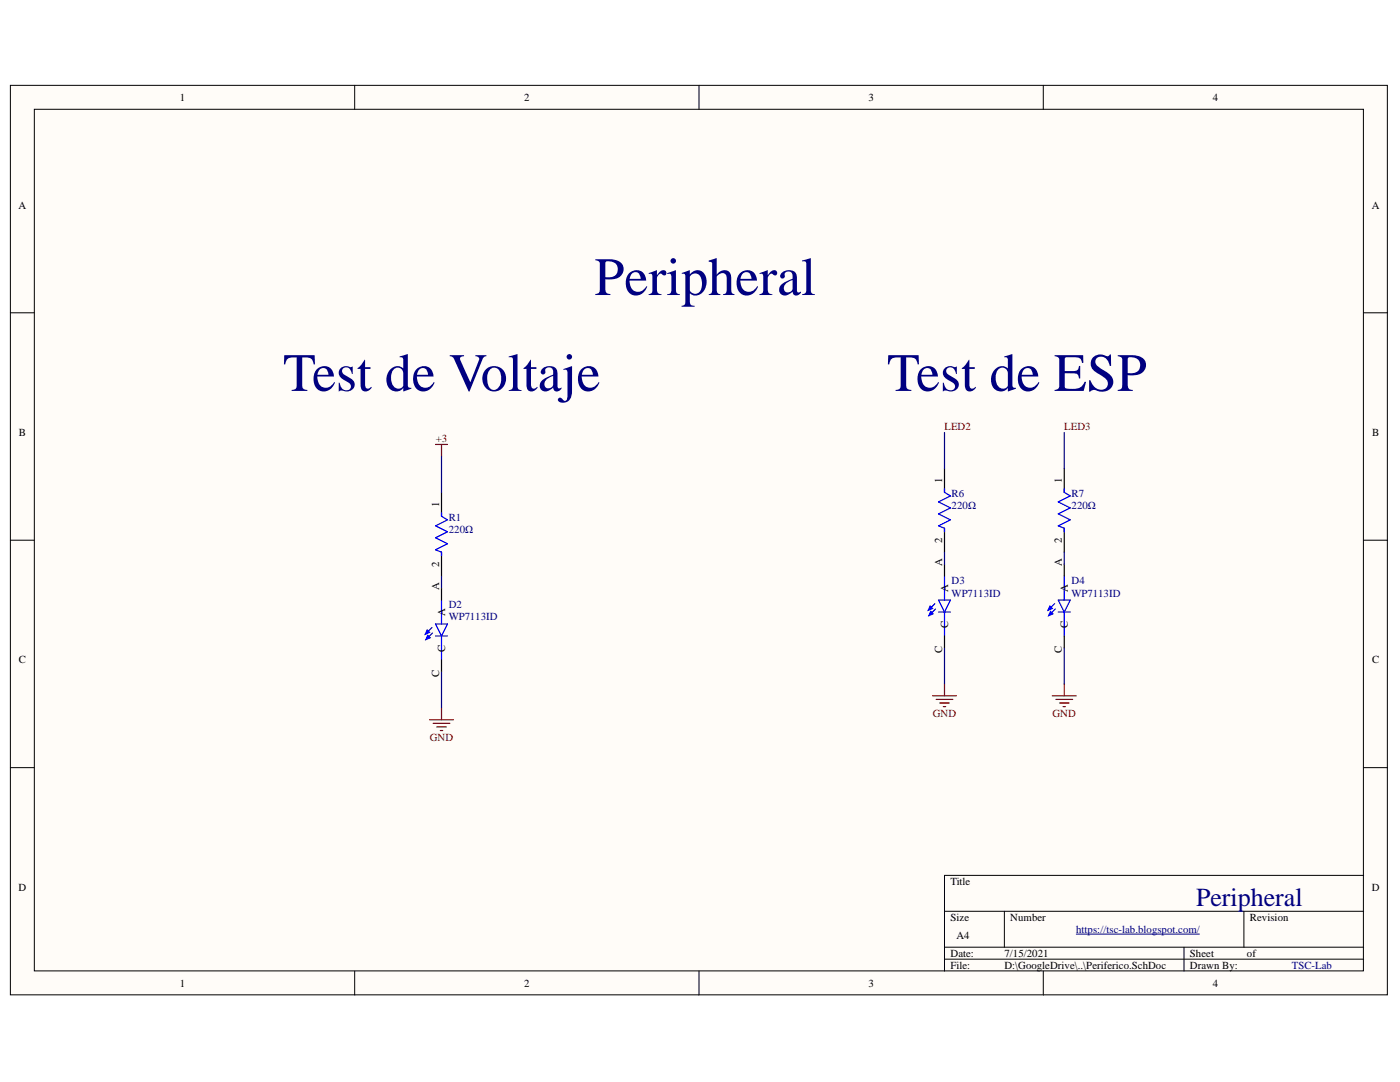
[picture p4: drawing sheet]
<svg xmlns="http://www.w3.org/2000/svg" width="279mm" height="216mm" viewBox="0 0 279 216" stroke-linecap="round" stroke-linejoin="round" font-family="sans-serif">
<defs><g id="words">
<g font-size="10.8" fill="#000080">
<text x="118.6" y="58.9">Peripheral</text>
<text x="56.5" y="78">Test de Voltaje</text>
<text x="177" y="78">Test de ESP</text>
</g>
<text font-size="5.2" fill="#000080" x="238.7" y="180.7">Peripheral</text>
<g font-size="2.2">
<text x="35.9" y="20.2">1</text>
<text x="104.6" y="20.2">2</text>
<text x="173.3" y="20.2">3</text>
<text x="242" y="20.2">4</text>
<text x="3.7" y="41.6">A</text>
<text x="273.8" y="41.6">A</text>
<text x="3.8" y="87">B</text>
<text x="273.8" y="87">B</text>
<text x="87.6" y="101.1" transform="rotate(-90 87.6 101.1)">1</text>
<text x="188" y="96.3" transform="rotate(-90 188 96.3)">1</text>
<text x="211.9" y="96.3" transform="rotate(-90 211.9 96.3)">1</text>
<text x="87.6" y="113.2" transform="rotate(-90 87.6 113.2)">2</text>
<text x="188" y="113" transform="rotate(-90 188 113)">A</text>
<text x="188" y="108.4" transform="rotate(-90 188 108.4)">2</text>
<text x="211.9" y="113" transform="rotate(-90 211.9 113)">A</text>
<text x="211.9" y="108.4" transform="rotate(-90 211.9 108.4)">2</text>
<text x="87.6" y="117.8" transform="rotate(-90 87.6 117.8)">A</text>
<text x="189.2" y="118.2" transform="rotate(-90 189.2 118.2)">A</text>
<text x="213.1" y="118.2" transform="rotate(-90 213.1 118.2)">A</text>
<text x="88.8" y="123" transform="rotate(-90 88.8 123)">A</text>
<text x="189.2" y="125.2" transform="rotate(-90 189.2 125.2)">C</text>
<text x="213.1" y="125.2" transform="rotate(-90 213.1 125.2)">C</text>
<text x="88.8" y="130" transform="rotate(-90 88.8 130)">C</text>
<text x="188" y="130.2" transform="rotate(-90 188 130.2)">C</text>
<text x="211.9" y="130.2" transform="rotate(-90 211.9 130.2)">C</text>
<text x="3.8" y="132.4">C</text>
<text x="87.6" y="135" transform="rotate(-90 87.6 135)">C</text>
<text x="273.8" y="132.4">C</text>
<text x="3.7" y="177.8">D</text>
<text x="189.7" y="176.6">Title</text>
<text x="273.8" y="177.8">D</text>
<text x="189.7" y="183.8">Size</text>
<text x="201.6" y="183.8">Number</text>
<text x="249.4" y="183.8">Revision</text>
<text x="189.7" y="190.9">Date:</text>
<text x="190.9" y="187.4">A4</text>
<text x="200.4" y="190.9">7/15/2021</text>
<text x="237.5" y="190.9">Sheet</text>
<text x="248.9" y="190.9">of</text>
<text x="35.9" y="196.9">1</text>
<text x="104.6" y="196.9">2</text>
<text x="173.3" y="196.9">3</text>
<text x="189.7" y="193.3">File:</text>
<text x="200.4" y="193.3">D:\GoogleDrive\..\Periferico.SchDoc</text>
<text x="237.5" y="193.3">Drawn By:</text>
<text x="242" y="196.9">4</text>
</g>
<g font-size="2.2" fill="#800000">
<text x="87" y="88.2">+3</text>
<text x="188.5" y="85.8">LED2</text>
<text x="212.4" y="85.8">LED3</text>
<text x="186.2" y="143.2">GND</text>
<text x="210" y="143.2">GND</text>
<text x="85.8" y="147.9">GND</text>
</g>
<g font-size="2.2" fill="#000080">
<text x="189.9" y="101.6">220Ω</text>
<text x="189.9" y="99.2">R6</text>
<text x="213.8" y="101.6">220Ω</text>
<text x="213.8" y="99.2">R7</text>
<text x="89.5" y="106.4">220Ω</text>
<text x="89.5" y="104">R1</text>
<text x="189.9" y="116.6">D3</text>
<text x="189.9" y="119">WP7113ID</text>
<text x="213.8" y="116.6">D4</text>
<text x="213.8" y="119">WP7113ID</text>
<text x="89.5" y="121.4">D2</text>
<text x="89.5" y="123.8">WP7113ID</text>
<text x="214.8" y="186.1">https://tsc-lab.blogspot.com/</text>
<text x="257.8" y="193.3">TSC-Lab</text>
</g>
</g></defs>
<g fill="#fffcf8" stroke="#000" stroke-width=".2">
<path d="M2.1 17h274.8v181.5h-274.8z"/>
<path d="M6.9 21.8h265.2v171.9h-265.2z"/>
</g>
<g fill="none" stroke="#000" stroke-width=".2">
<path d="M70.8 17v4.8M139.5 17v4.8M208.2 17v4.8M2.1 62.4h4.8M272.1 62.4h4.8M2.1 107.8h4.8M272.1 107.8h4.8M2.1 153.2h4.8M272.1 153.2h4.8M272.1 174.7h-83.6v19.1M70.8 193.8v4.8M139.5 193.8v4.8"/>
<path d="M188.5 181.8h83.6M188.5 189h83.6M188.5 191.4h83.6M200.4 181.8v7.2M208.2 193.8v4.8M236.3 189v4.8M248.2 181.8v7.2"/>
</g>
<path d="M88.1 119.7v4.8M86.2 125.2l-1.3 1.3M86.3 126.3l-1.3 1.3M86.9 124.5h2.4l-1.2 2.4zM86.9 126.9h2.4M88.1 126.9v4.8" fill="none" stroke="#00f" stroke-width=".24"/>
<path d="M85.2 125.7l.5 .5-.8 .3z" fill="#00f"/>
<path d="M85.2 125.7l.5 .5-.8 .3z" fill="none" stroke="#00f" stroke-width=".24"/>
<path d="M85.4 126.8l.4 .5-.8 .3z" fill="#00f"/>
<path d="M88.1 102.3v.7l1.2 .7-2.4 1.2 2.4 1.2-2.4 1.2 2.4 1.2-2.4 1.2 1.2 .5v.7M187.3 119.7h2.4l-1.2 2.4zM188.5 115v4.7M85.4 126.8l.4 .5-.8 .3zM186.6 120.5l-1.3 1.3M186.7 121.5l-1.3 1.3M187.3 122.1h2.4M188.5 122.1v4.8" fill="none" stroke="#00f" stroke-width=".24"/>
<path d="M88.1 98.2v4.8M88.1 110.2v4.8M88.1 117.3v2.4M88.1 131.7v2.4" fill="none" stroke="#000" stroke-width=".24"/>
<path d="M86.9 88.7h2.4M88.1 88.7v2.4M85.7 143.6h4.8M86.4 144.3h3.4M87.2 145.1h1.9M87.9 145.8h.5M88.1 141.2v2.4" fill="none" stroke="#800000" stroke-width=".24"/>
<path d="M185.6 120.9l.5 .5-.8 .4z" fill="#00f"/>
<path d="M185.6 120.9l.5 .5-.8 .4z" fill="none" stroke="#00f" stroke-width=".24"/>
<path d="M185.7 122l.5 .5-.8 .3z" fill="#00f"/>
<path d="M188.5 97.5v.7l1.2 .8-2.4 1.2 2.4 1.1-2.4 1.2 2.4 1.2-2.4 1.2 1.2 .5v.7M211.2 119.7h2.4l-1.2 2.4zM212.4 115v4.7M185.7 122l.5 .5-.8 .3zM210.5 120.5l-1.3 1.3M210.6 121.5l-1.3 1.3M211.2 122.1h2.4M212.4 122.1v4.8" fill="none" stroke="#00f" stroke-width=".24"/>
<path d="M188.5 93.5v4.7M188.5 105.4v4.8M188.5 112.6v2.4M188.5 126.9v2.4" fill="none" stroke="#000" stroke-width=".24"/>
<path d="M186.1 138.8h4.8M186.8 139.6h3.4M188.5 136.5v2.3M187.5 140.3h1.9M188.3 141h.4" fill="none" stroke="#800000" stroke-width=".24"/>
<path d="M209.5 120.9l.5 .5-.8 .4z" fill="#00f"/>
<path d="M209.5 120.9l.5 .5-.8 .4z" fill="none" stroke="#00f" stroke-width=".24"/>
<path d="M209.6 122l.5 .5-.8 .3z" fill="#00f"/>
<path d="M212.4 97.5v.7l1.2 .8-2.4 1.2 2.4 1.1-2.4 1.2 2.4 1.2-2.4 1.2 1.2 .5v.7M209.6 122l.5 .5-.8 .3z" fill="none" stroke="#00f" stroke-width=".24"/>
<path d="M212.4 93.5v4.7M212.4 105.4v4.8M212.4 112.6v2.4M212.4 126.9v2.4" fill="none" stroke="#000" stroke-width=".24"/>
<path d="M210 138.8h4.8M210.7 139.6h3.4M212.4 136.5v2.3M211.4 140.3h1.9M212.2 141h.4" fill="none" stroke="#800000" stroke-width=".24"/>
<path d="M214.8 186.4h24.6" fill="none" stroke="#000080" stroke-width=".2"/>
<path d="M88.1 91.1v7.1M188.5 86.3v7.2M212.4 86.3v7.2M88.1 115v2.3M188.5 110.2v2.4M212.4 110.2v2.4M88.1 134.1v7.1M188.5 129.3v7.2M212.4 129.3v7.2" fill="none" stroke="#000080" stroke-width=".24"/>
<use href="#words"/>
</svg>
